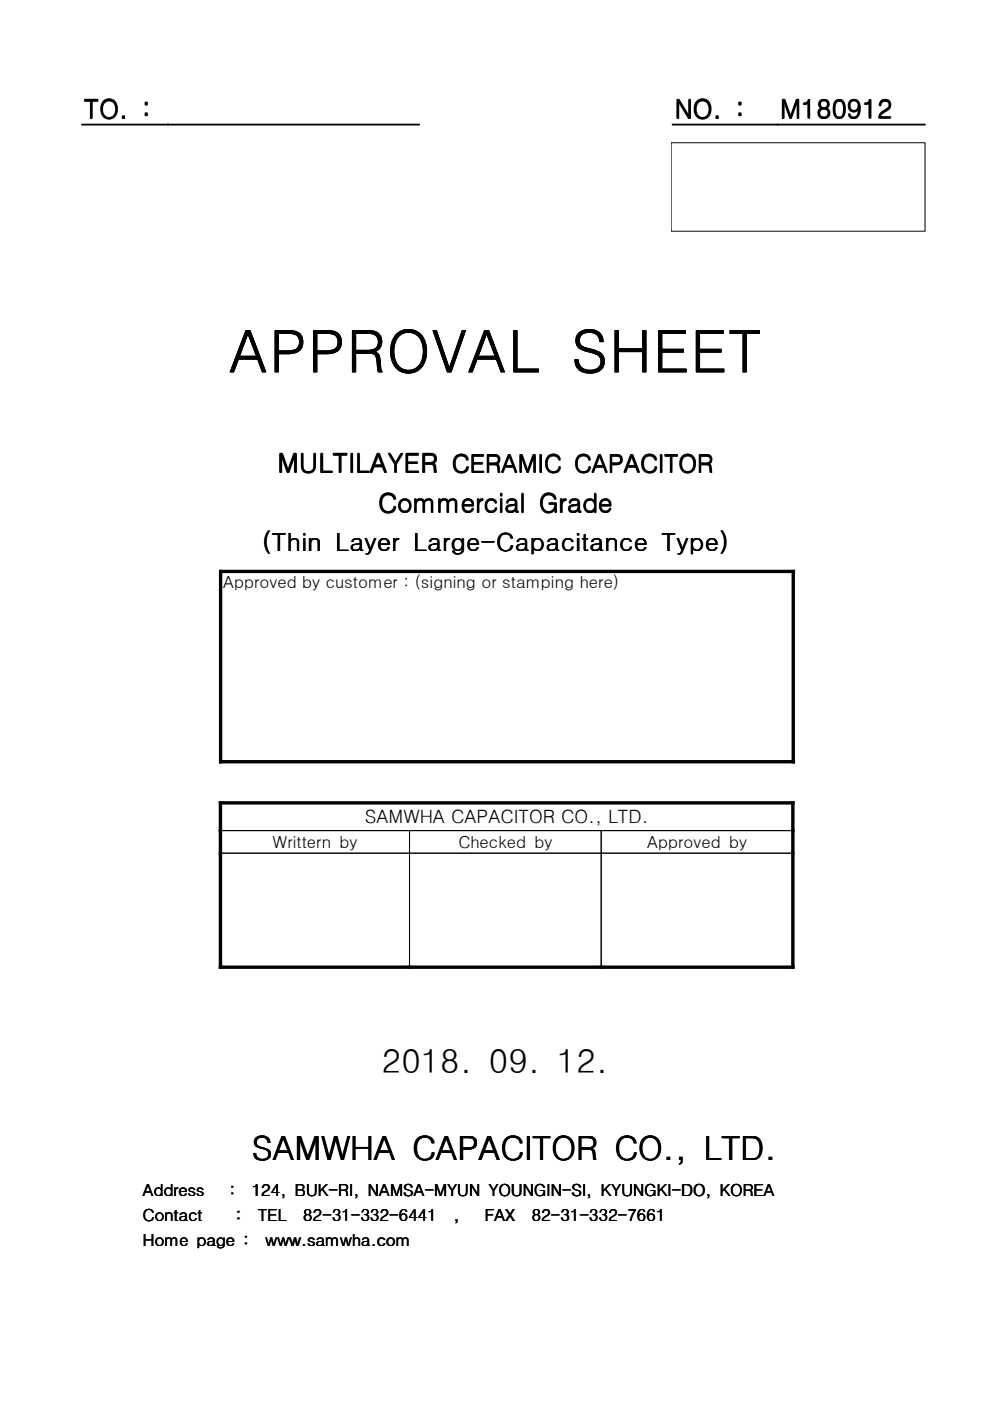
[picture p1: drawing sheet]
<svg xmlns="http://www.w3.org/2000/svg" width="210mm" height="297mm" viewBox="0 0 210 297" stroke-linecap="round" stroke-linejoin="round" font-family="sans-serif">
<defs><g id="words">
<text font-size="12.4" x="48.6" y="78.9">APPROVAL SHEET</text>
<g font-size="7.1">
<text x="81" y="227.4">2018. 09. 12.</text>
<text x="53.4" y="246">SAMWHA CAPACITOR CO., LTD.</text>
</g>
<g font-size="5.6">
<text x="17.9" y="25.1">TO. :</text>
<text x="143.1" y="25.1">NO. :</text>
<text x="165.4" y="25.1">M180912</text>
<text x="58.9" y="100.2">MULTILAYER CERAMIC CAPACITOR</text>
<text x="80.2" y="108.6">Commercial Grade</text>
</g>
<text font-size="5.3" x="55.6" y="116.8">(Thin Layer Large-Capacitance Type)</text>
<text font-size="3.9" x="77.3" y="174.5">SAMWHA CAPACITOR CO., LTD.</text>
<g font-size="3.5">
<text x="47.3" y="124.6">Approved by customer : (signing or stamping here)</text>
<text x="57.8" y="179.7">Writtern by</text>
<text x="97.2" y="179.7">Checked by</text>
<text x="137.2" y="179.7">Approved by</text>
<text x="30.3" y="253.5">Address</text>
<text x="48.7" y="253.5">:</text>
<text x="53.4" y="253.5">124, BUK-RI, NAMSA-MYUN YOUNGIN-SI, KYUNGKI-DO, KOREA</text>
<text x="30.3" y="258.8">Contact</text>
<text x="50" y="258.8">:</text>
<text x="54.7" y="258.8">TEL</text>
<text x="64.3" y="258.8">82-31-332-6441</text>
<text x="96.2" y="258.8">,</text>
<text x="102.8" y="258.8">FAX</text>
<text x="112.8" y="258.8">82-31-332-7661</text>
<text x="30.3" y="264.1">Home page :</text>
<text x="56.3" y="264.1">www.samwha.com</text>
</g>
</g></defs>
<path d="M17.2 26.4h71.8M142.5 26.4h53.8" fill="none" stroke="#000" stroke-width=".38"/>
<path d="M46.4 121.2h122.2M46.8 120.8v41.1M168.2 120.8v41.1M46.4 170.2h122.1M46.4 161.5h122.2M46.7 169.9v35.5M168.1 169.9v35.5M46.4 205.1h122.1" fill="none" stroke="#000" stroke-width=".72" stroke-linecap="butt"/>
<path d="M47.1 176.1h120.7M86.8 176.1v28.7M127.5 176.1v28.7M47.1 180.9h120.7" fill="none" stroke="#000" stroke-width=".21"/>
<g fill="#fff">
<path d="M142.3 30.3h53.8v18.7h-53.8z" fill-rule="evenodd"/>
<path d="M142.5 30.4h53.6v18.6h-53.6z" fill-rule="evenodd"/>
</g>
<path d="M142.3 30.3h53.8v18.7h-53.8z" fill="none" stroke="#000" stroke-width=".21"/>
<use href="#words"/>
</svg>
